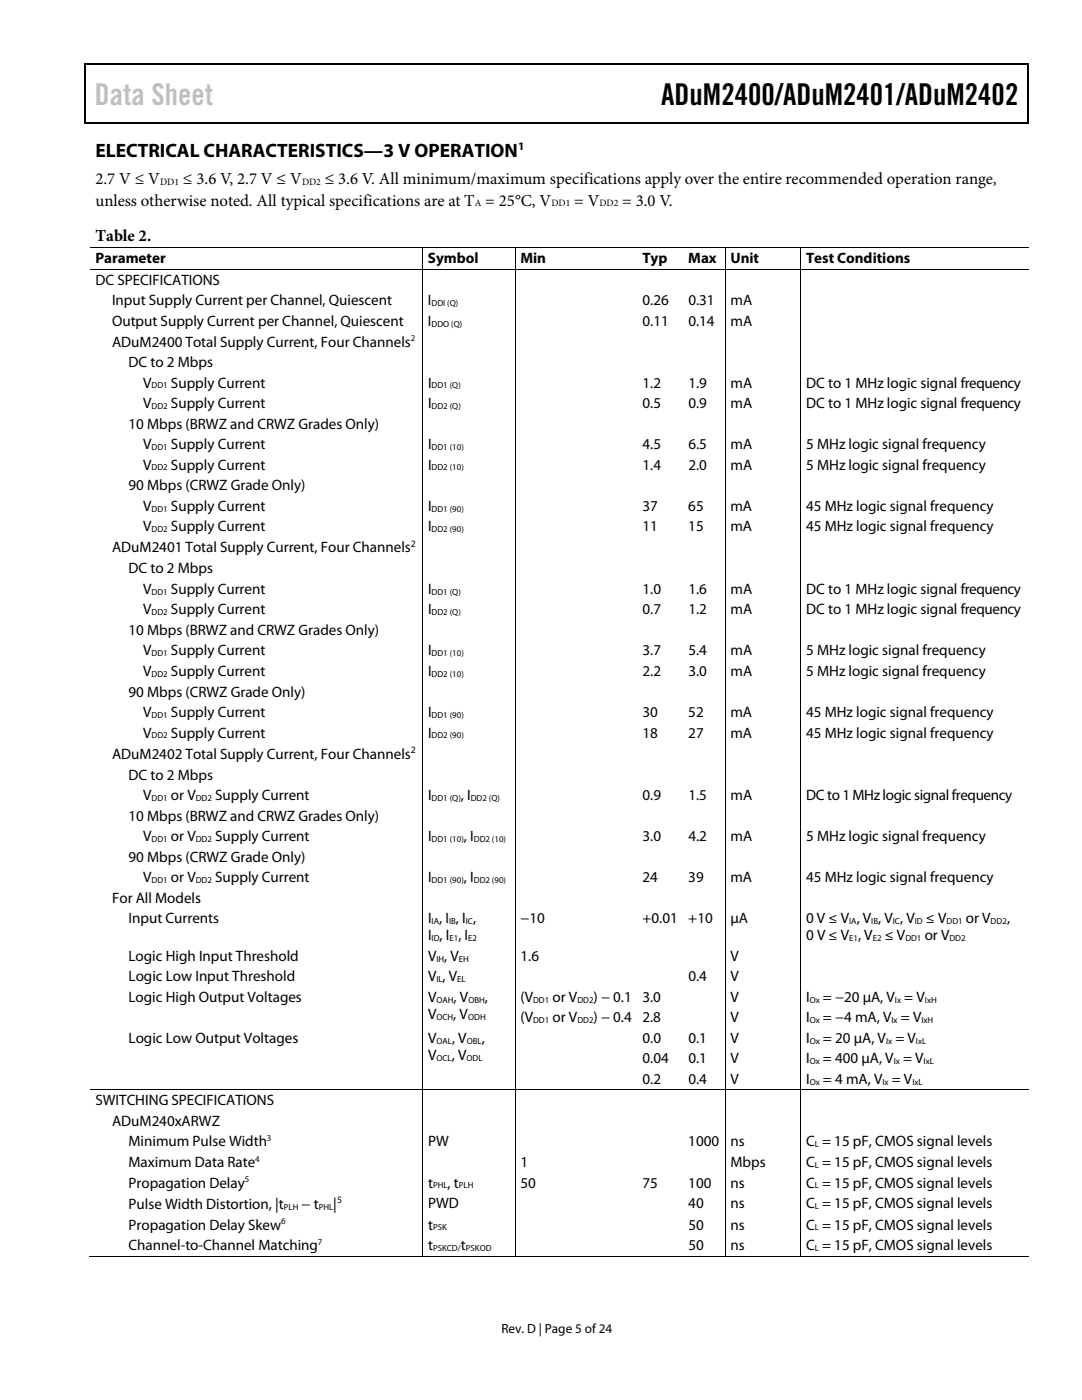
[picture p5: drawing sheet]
<svg xmlns="http://www.w3.org/2000/svg" width="216mm" height="279mm" viewBox="0 0 216 279" stroke-linecap="round" stroke-linejoin="round" font-family="sans-serif">
<defs><g id="words">
<text font-size="6" fill="#c0c0c0" x="18.9" y="21">Data Sheet</text>
<text font-size="6" x="132" y="21">ADuM2400/ADuM2401/ADuM2402</text>
<text font-size="3.9" x="19" y="31.3">ELECTRICAL CHARACTERISTICS—3 V OPERATION</text>
<g font-size="3.3">
<text x="19" y="41">unless otherwise noted. All typical specifications are at T = 25°C, V</text>
<text x="19" y="36.8">2.7 V ≤ V</text>
<text x="36.5" y="36.8">≤ 3.6 V, 2.7 V ≤ V</text>
<text x="64.8" y="36.8">≤ 3.6 V. All minimum/maximum specifications apply over the entire recommended operation range,</text>
<text x="114.6" y="41">= V</text>
<text x="124.1" y="41">= 3.0 V.</text>
<text x="19.1" y="48.2">Table 2.</text>
</g>
<g font-size="3">
<text x="19" y="52.6">Parameter</text>
<text x="85.4" y="52.6">Symbol</text>
<text x="103.8" y="52.6">Min</text>
<text x="128.2" y="52.6">Typ</text>
<text x="137.3" y="52.6">Max</text>
<text x="145.7" y="52.6">Unit</text>
<text x="160.8" y="52.6">Test Conditions</text>
<text x="19" y="56.9">DC SPECIFICATIONS</text>
<text x="22.4" y="61">Input Supply Current per Channel, Quiescent</text>
<text x="22.4" y="65">Output Supply Current per Channel, Quiescent</text>
<text x="85.4" y="61">I</text>
<text x="85.4" y="65">I</text>
<text x="128.2" y="65">0.11</text>
<text x="128.2" y="61">0.26</text>
<text x="137.4" y="65">0.14</text>
<text x="137.4" y="61">0.31</text>
<text x="145.8" y="65">mA</text>
<text x="145.8" y="61">mA</text>
<text x="22.4" y="69.2">ADuM2400 Total Supply Current, Four Channels</text>
<text x="25.7" y="73.2">DC to 2 Mbps</text>
<text x="28.6" y="77.3">V</text>
<text x="34.1" y="77.3">Supply Current</text>
<text x="85.4" y="77.3">I</text>
<text x="128.2" y="77.3">1.2</text>
<text x="137.4" y="77.3">1.9</text>
<text x="145.8" y="77.3">mA</text>
<text x="160.9" y="77.3">DC to 1 MHz logic signal frequency</text>
<text x="28.6" y="81.4">V</text>
<text x="34.1" y="81.4">Supply Current</text>
<text x="85.4" y="81.4">I</text>
<text x="128.2" y="81.4">0.5</text>
<text x="137.4" y="81.4">0.9</text>
<text x="145.8" y="81.4">mA</text>
<text x="160.9" y="81.4">DC to 1 MHz logic signal frequency</text>
<text x="25.7" y="85.5">10 Mbps (BRWZ and CRWZ Grades Only)</text>
<text x="28.6" y="89.6">V</text>
<text x="34.1" y="89.6">Supply Current</text>
<text x="85.4" y="89.6">I</text>
<text x="128.2" y="89.6">4.5</text>
<text x="137.4" y="89.6">6.5</text>
<text x="145.8" y="89.6">mA</text>
<text x="160.9" y="89.6">5 MHz logic signal frequency</text>
<text x="28.6" y="93.7">V</text>
<text x="34.1" y="93.7">Supply Current</text>
<text x="85.4" y="93.7">I</text>
<text x="128.2" y="93.7">1.4</text>
<text x="137.4" y="93.7">2.0</text>
<text x="145.8" y="93.7">mA</text>
<text x="160.9" y="93.7">5 MHz logic signal frequency</text>
<text x="25.7" y="97.8">90 Mbps (CRWZ Grade Only)</text>
<text x="28.6" y="101.9">V</text>
<text x="34.1" y="101.9">Supply Current</text>
<text x="85.4" y="101.9">I</text>
<text x="128.2" y="101.9">37</text>
<text x="137.3" y="101.9">65</text>
<text x="145.7" y="101.9">mA</text>
<text x="160.8" y="101.9">45 MHz logic signal frequency</text>
<text x="28.6" y="106">V</text>
<text x="34.1" y="106">Supply Current</text>
<text x="85.4" y="106">I</text>
<text x="128.2" y="106">11</text>
<text x="137.3" y="106">15</text>
<text x="145.7" y="106">mA</text>
<text x="160.8" y="106">45 MHz logic signal frequency</text>
<text x="22.4" y="110.2">ADuM2401 Total Supply Current, Four Channels</text>
<text x="25.7" y="114.4">DC to 2 Mbps</text>
<text x="28.6" y="118.5">V</text>
<text x="34.1" y="118.5">Supply Current</text>
<text x="85.4" y="118.5">I</text>
<text x="128.2" y="118.5">1.0</text>
<text x="137.4" y="118.5">1.6</text>
<text x="145.8" y="118.5">mA</text>
<text x="160.9" y="118.5">DC to 1 MHz logic signal frequency</text>
<text x="28.6" y="122.6">V</text>
<text x="34.1" y="122.6">Supply Current</text>
<text x="85.4" y="122.6">I</text>
<text x="128.2" y="122.6">0.7</text>
<text x="137.4" y="122.6">1.2</text>
<text x="145.8" y="122.6">mA</text>
<text x="160.9" y="122.6">DC to 1 MHz logic signal frequency</text>
<text x="25.7" y="126.7">10 Mbps (BRWZ and CRWZ Grades Only)</text>
<text x="28.6" y="130.8">V</text>
<text x="34.1" y="130.8">Supply Current</text>
<text x="85.4" y="130.8">I</text>
<text x="128.2" y="130.8">3.7</text>
<text x="137.4" y="130.8">5.4</text>
<text x="145.8" y="130.8">mA</text>
<text x="160.9" y="130.8">5 MHz logic signal frequency</text>
<text x="28.6" y="134.9">V</text>
<text x="34.1" y="134.9">Supply Current</text>
<text x="85.4" y="134.9">I</text>
<text x="128.2" y="134.9">2.2</text>
<text x="137.4" y="134.9">3.0</text>
<text x="145.8" y="134.9">mA</text>
<text x="160.9" y="134.9">5 MHz logic signal frequency</text>
<text x="25.7" y="139">90 Mbps (CRWZ Grade Only)</text>
<text x="28.6" y="143.1">V</text>
<text x="34.1" y="143.1">Supply Current</text>
<text x="85.4" y="143.1">I</text>
<text x="128.2" y="143.1">30</text>
<text x="137.3" y="143.1">52</text>
<text x="145.7" y="143.1">mA</text>
<text x="160.8" y="143.1">45 MHz logic signal frequency</text>
<text x="28.6" y="147.2">V</text>
<text x="34.1" y="147.2">Supply Current</text>
<text x="85.4" y="147.2">I</text>
<text x="128.2" y="147.2">18</text>
<text x="137.3" y="147.2">27</text>
<text x="145.7" y="147.2">mA</text>
<text x="160.8" y="147.2">45 MHz logic signal frequency</text>
<text x="22.4" y="151.4">ADuM2402 Total Supply Current, Four Channels</text>
<text x="25.7" y="155.6">DC to 2 Mbps</text>
<text x="28.6" y="159.7">V</text>
<text x="34.1" y="159.7">or V</text>
<text x="42.9" y="159.7">Supply Current</text>
<text x="85.4" y="159.7">I</text>
<text x="92" y="159.7">, I</text>
<text x="128.2" y="159.7">0.9</text>
<text x="137.4" y="159.7">1.5</text>
<text x="145.8" y="159.7">mA</text>
<text x="160.9" y="159.7">DC to 1 MHz logic signal frequency</text>
<text x="25.7" y="163.8">10 Mbps (BRWZ and CRWZ Grades Only)</text>
<text x="28.6" y="167.9">V</text>
<text x="34.1" y="167.9">or V</text>
<text x="42.9" y="167.9">Supply Current</text>
<text x="85.4" y="167.9">I</text>
<text x="92.6" y="167.9">, I</text>
<text x="128.2" y="167.9">3.0</text>
<text x="137.4" y="167.9">4.2</text>
<text x="145.8" y="167.9">mA</text>
<text x="160.9" y="167.9">5 MHz logic signal frequency</text>
<text x="25.7" y="172">90 Mbps (CRWZ Grade Only)</text>
<text x="28.6" y="176.1">V</text>
<text x="34.1" y="176.1">or V</text>
<text x="42.9" y="176.1">Supply Current</text>
<text x="85.4" y="176.1">I</text>
<text x="92.6" y="176.1">, I</text>
<text x="128.2" y="176.1">24</text>
<text x="137.3" y="176.1">39</text>
<text x="145.7" y="176.1">mA</text>
<text x="160.8" y="176.1">45 MHz logic signal frequency</text>
<text x="22.4" y="180.2">For All Models</text>
<text x="25.7" y="184.3">Input Currents</text>
<text x="85.4" y="184.3">I , I , I ,</text>
<text x="103.9" y="184.3">−10</text>
<text x="128.2" y="184.3">+0.01 +10</text>
<text x="145.8" y="184.3">μA</text>
<text x="160.8" y="184.3">0 V ≤ V , V , V , V</text>
<text x="184.8" y="184.3">≤ V</text>
<text x="192.7" y="184.3">or V</text>
<text x="200.9" y="184.3">,</text>
<text x="25.7" y="191.7">Logic High Input Threshold</text>
<text x="85.4" y="187.6">I , I , I</text>
<text x="85.4" y="191.7">V , V</text>
<text x="103.9" y="191.7">1.6</text>
<text x="145.8" y="191.7">V</text>
<text x="160.8" y="187.6">0 V ≤ V , V</text>
<text x="176.6" y="187.6">≤ V</text>
<text x="184.5" y="187.6">or V</text>
<text x="25.7" y="195.9">Logic Low Input Threshold</text>
<text x="85.4" y="195.9">V , V</text>
<text x="137.4" y="195.9">0.4</text>
<text x="145.8" y="195.9">V</text>
<text x="25.7" y="199.9">Logic High Output Voltages</text>
<text x="85.4" y="203.3">V</text>
<text x="85.4" y="199.9">V</text>
<text x="90.4" y="203.3">, V</text>
<text x="90.5" y="199.9">, V</text>
<text x="96.8" y="199.9">,</text>
<text x="103.9" y="199.9">(V</text>
<text x="110.3" y="199.9">or V</text>
<text x="118.4" y="199.9">) − 0.1</text>
<text x="128.2" y="199.9">3.0</text>
<text x="145.7" y="199.9">V</text>
<text x="160.8" y="199.9">I</text>
<text x="164.2" y="199.9">= −20 μA, V = V</text>
<text x="25.7" y="208.1">Logic Low Output Voltages</text>
<text x="85.4" y="208.1">V</text>
<text x="90.2" y="208.1">, V</text>
<text x="96.1" y="208.1">,</text>
<text x="103.9" y="204">(V</text>
<text x="110.3" y="204">or V</text>
<text x="118.4" y="204">) − 0.4</text>
<text x="128.2" y="204">2.8</text>
<text x="128.2" y="208.1">0.0</text>
<text x="137.3" y="208.1">0.1</text>
<text x="145.7" y="204">V</text>
<text x="145.8" y="208.1">V</text>
<text x="160.8" y="204">I</text>
<text x="160.8" y="208.1">I</text>
<text x="164.2" y="204">= −4 mA, V = V</text>
<text x="164.2" y="208.1">= 20 μA, V = V</text>
<text x="85.4" y="211.5">V</text>
<text x="90.1" y="211.5">, V</text>
<text x="128.2" y="212.2">0.04</text>
<text x="137.4" y="212.2">0.1</text>
<text x="145.8" y="212.2">V</text>
<text x="160.9" y="212.2">I</text>
<text x="164.2" y="212.2">= 400 μA, V = V</text>
<text x="19" y="220.6">SWITCHING SPECIFICATIONS</text>
<text x="128.2" y="216.3">0.2</text>
<text x="137.4" y="216.3">0.4</text>
<text x="145.8" y="216.3">V</text>
<text x="160.9" y="216.3">I</text>
<text x="164.2" y="216.3">= 4 mA, V = V</text>
<text x="22.4" y="224.7">ADuM240xARWZ</text>
<text x="25.7" y="228.8">Minimum Pulse Width</text>
<text x="25.7" y="232.9">Maximum Data Rate</text>
<text x="85.4" y="228.8">PW</text>
<text x="103.9" y="232.9">1</text>
<text x="137.3" y="228.8">1000</text>
<text x="145.7" y="228.8">ns</text>
<text x="145.8" y="232.9">Mbps</text>
<text x="160.8" y="228.8">C = 15 pF, CMOS signal levels</text>
<text x="160.8" y="232.9">C = 15 pF, CMOS signal levels</text>
<text x="25.7" y="237">Propagation Delay</text>
<text x="85.4" y="237">t</text>
<text x="89.3" y="237">, t</text>
<text x="103.9" y="237">50</text>
<text x="128.2" y="237">75</text>
<text x="137.3" y="237">100</text>
<text x="145.7" y="237">ns</text>
<text x="160.8" y="237">C = 15 pF, CMOS signal levels</text>
<text x="25.7" y="241.2">Pulse Width Distortion, |t</text>
<text x="25.7" y="245.4">Propagation Delay Skew</text>
<text x="60.2" y="241.2">− t</text>
<text x="66.5" y="241.2">|</text>
<text x="85.4" y="245.4">t</text>
<text x="85.4" y="241.1">PWD</text>
<text x="137.3" y="241.1">40</text>
<text x="137.4" y="245.4">50</text>
<text x="145.7" y="241.1">ns</text>
<text x="145.7" y="245.4">ns</text>
<text x="160.8" y="245.4">C = 15 pF, CMOS signal levels</text>
<text x="160.8" y="241.1">C = 15 pF, CMOS signal levels</text>
<text x="25.7" y="249.5">Channel-to-Channel Matching</text>
<text x="85.4" y="249.5">t</text>
<text x="91.9" y="249.5">t</text>
<text x="137.4" y="249.5">50</text>
<text x="145.8" y="249.5">ns</text>
<text x="160.8" y="249.5">C = 15 pF, CMOS signal levels</text>
</g>
<text font-size="2.6" x="100.1" y="266">Rev. D | Page 5 of 24</text>
<text font-size="2.3" x="103.4" y="29.9">1</text>
<g font-size="1.9">
<text x="31.9" y="36.9">DD1</text>
<text x="60.3" y="36.9">DD2</text>
<text x="94.7" y="41.2">A</text>
<text x="110" y="41.2">DD1</text>
<text x="119.6" y="41.2">DD2</text>
<text x="82" y="109.2">2</text>
<text x="82" y="150.3">2</text>
<text x="67.2" y="240.2">5</text>
</g>
<g font-size="1.8">
<text x="86.1" y="61.1">DDI (Q)</text>
<text x="86.1" y="65.2">DDO (Q)</text>
<text x="82" y="68.1">2</text>
<text x="30.2" y="77.5">DD1</text>
<text x="86.1" y="77.5">DD1 (Q)</text>
<text x="30.2" y="81.6">DD2</text>
<text x="86.1" y="81.6">DD2 (Q)</text>
<text x="30.2" y="89.8">DD1</text>
<text x="86.1" y="89.8">DD1 (10)</text>
<text x="30.2" y="93.9">DD2</text>
<text x="86.1" y="93.9">DD2 (10)</text>
<text x="30.2" y="102.1">DD1</text>
<text x="30.2" y="106.2">DD2</text>
<text x="86.1" y="102.1">DD1 (90)</text>
<text x="86.1" y="106.2">DD2 (90)</text>
<text x="30.2" y="118.7">DD1</text>
<text x="86.1" y="118.7">DD1 (Q)</text>
<text x="30.2" y="122.8">DD2</text>
<text x="86.1" y="122.8">DD2 (Q)</text>
<text x="30.2" y="131">DD1</text>
<text x="86.1" y="131">DD1 (10)</text>
<text x="30.2" y="135.1">DD2</text>
<text x="86.1" y="135.1">DD2 (10)</text>
<text x="30.2" y="143.3">DD1</text>
<text x="86.1" y="143.3">DD1 (90)</text>
<text x="30.2" y="147.4">DD2</text>
<text x="86.1" y="147.4">DD2 (90)</text>
<text x="30.2" y="159.9">DD1</text>
<text x="39.1" y="159.9">DD2</text>
<text x="86.1" y="159.9">DD1 (Q)</text>
<text x="93.9" y="159.9">DD2 (Q)</text>
<text x="30.2" y="168">DD1</text>
<text x="39.1" y="168">DD2</text>
<text x="86.1" y="168">DD1 (10)</text>
<text x="94.6" y="168">DD2 (10)</text>
<text x="30.2" y="176.2">DD1</text>
<text x="39.1" y="176.2">DD2</text>
<text x="86.1" y="176.2">DD1 (90)</text>
<text x="94.6" y="176.2">DD2 (90)</text>
<text x="86.1" y="184.4">IA</text>
<text x="89.6" y="184.4">IB</text>
<text x="92.9" y="184.4">IC</text>
<text x="169.4" y="184.4">IA</text>
<text x="173.9" y="184.4">IB</text>
<text x="178.2" y="184.4">IC</text>
<text x="182.5" y="184.4">ID</text>
<text x="188.9" y="184.4">DD1</text>
<text x="197.7" y="184.4">DD2</text>
<text x="86.1" y="187.8">ID</text>
<text x="87.1" y="191.9">IH</text>
<text x="89.7" y="187.8">E1</text>
<text x="91.6" y="191.9">EH</text>
<text x="93.4" y="187.8">E2</text>
<text x="169.4" y="187.8">E1</text>
<text x="174.1" y="187.8">E2</text>
<text x="180.7" y="187.8">DD1</text>
<text x="189.4" y="187.8">DD2</text>
<text x="87.1" y="196">IL</text>
<text x="91.2" y="196">EL</text>
<text x="87.1" y="200.1">OAH</text>
<text x="87.1" y="203.5">OCH</text>
<text x="93.4" y="203.5">ODH</text>
<text x="93.5" y="200.1">OBH</text>
<text x="106.4" y="200.1">DD1</text>
<text x="115.2" y="200.1">DD2</text>
<text x="161.6" y="200.1">Ox</text>
<text x="178.6" y="200.1">Ix</text>
<text x="184.6" y="200.1">IxH</text>
<text x="87.1" y="208.3">OAL</text>
<text x="93.1" y="208.3">OBL</text>
<text x="106.4" y="204.2">DD1</text>
<text x="115.2" y="204.2">DD2</text>
<text x="161.6" y="204.2">Ox</text>
<text x="161.6" y="208.3">Ox</text>
<text x="176.8" y="208.3">Ix</text>
<text x="177.9" y="204.2">Ix</text>
<text x="182.8" y="208.3">IxL</text>
<text x="183.9" y="204.2">IxH</text>
<text x="87.1" y="211.7">OCL</text>
<text x="93.1" y="211.7">ODL</text>
<text x="161.6" y="212.4">Ox</text>
<text x="178.3" y="212.4">Ix</text>
<text x="184.3" y="212.4">IxL</text>
<text x="161.6" y="216.5">Ox</text>
<text x="176.1" y="216.5">Ix</text>
<text x="182.1" y="216.5">IxL</text>
<text x="53.3" y="227.7">3</text>
<text x="50.9" y="231.8">4</text>
<text x="162.6" y="229">L</text>
<text x="162.6" y="233.1">L</text>
<text x="48.9" y="235.9">5</text>
<text x="86.4" y="237.2">PHL</text>
<text x="91.5" y="237.2">PLH</text>
<text x="162.6" y="237.2">L</text>
<text x="56.1" y="244.3">6</text>
<text x="56.6" y="241.4">PLH</text>
<text x="63.6" y="241.4">PHL</text>
<text x="86.4" y="245.6">PSK</text>
<text x="162.6" y="241.3">L</text>
<text x="162.6" y="245.6">L</text>
<text x="63.4" y="248.4">7</text>
<text x="86.4" y="249.7">PSKCD/ PSKOD</text>
<text x="162.6" y="249.7">L</text>
</g>
</g></defs>
<path d="M16.9 12.7h.2v1h-.2zM205.1 12.7h.2v1h-.2zM205.1 12.7h.2v.3h-.2zM82.3 24.4h.2v.3h-.2zM205.1 24.4h.2v.3h-.2z" fill="#000"/>
<path d="M16.9 12.8h188.2M17 13.7v11M205.2 13.7v11M205.1 24.5h-188.2" fill="none" stroke="#000" stroke-width=".25"/>
<g fill="none" stroke="#000" stroke-width=".2">
<path d="M84.4 49.6v4.1M84.4 53.9v163.5M102.8 49.6v4.1M102.8 53.9v163.5M144.7 49.6v4.1M144.7 53.9v163.5M159.8 49.6v4.1M159.8 53.9v163.5M205.3 49.5h-187.3M205.3 53.8h-187.3M18 217.5h187.3M84.4 217.6v33.2"/>
<path d="M102.8 217.6v33.2M144.7 217.6v33.2M159.8 217.6v33.2M17.8 250.7h66.5M84.5 250.7h18.3M102.9 250.7h41.8M144.8 250.7h14.9M159.9 250.7h45.4"/>
</g>
<use href="#words"/>
</svg>
